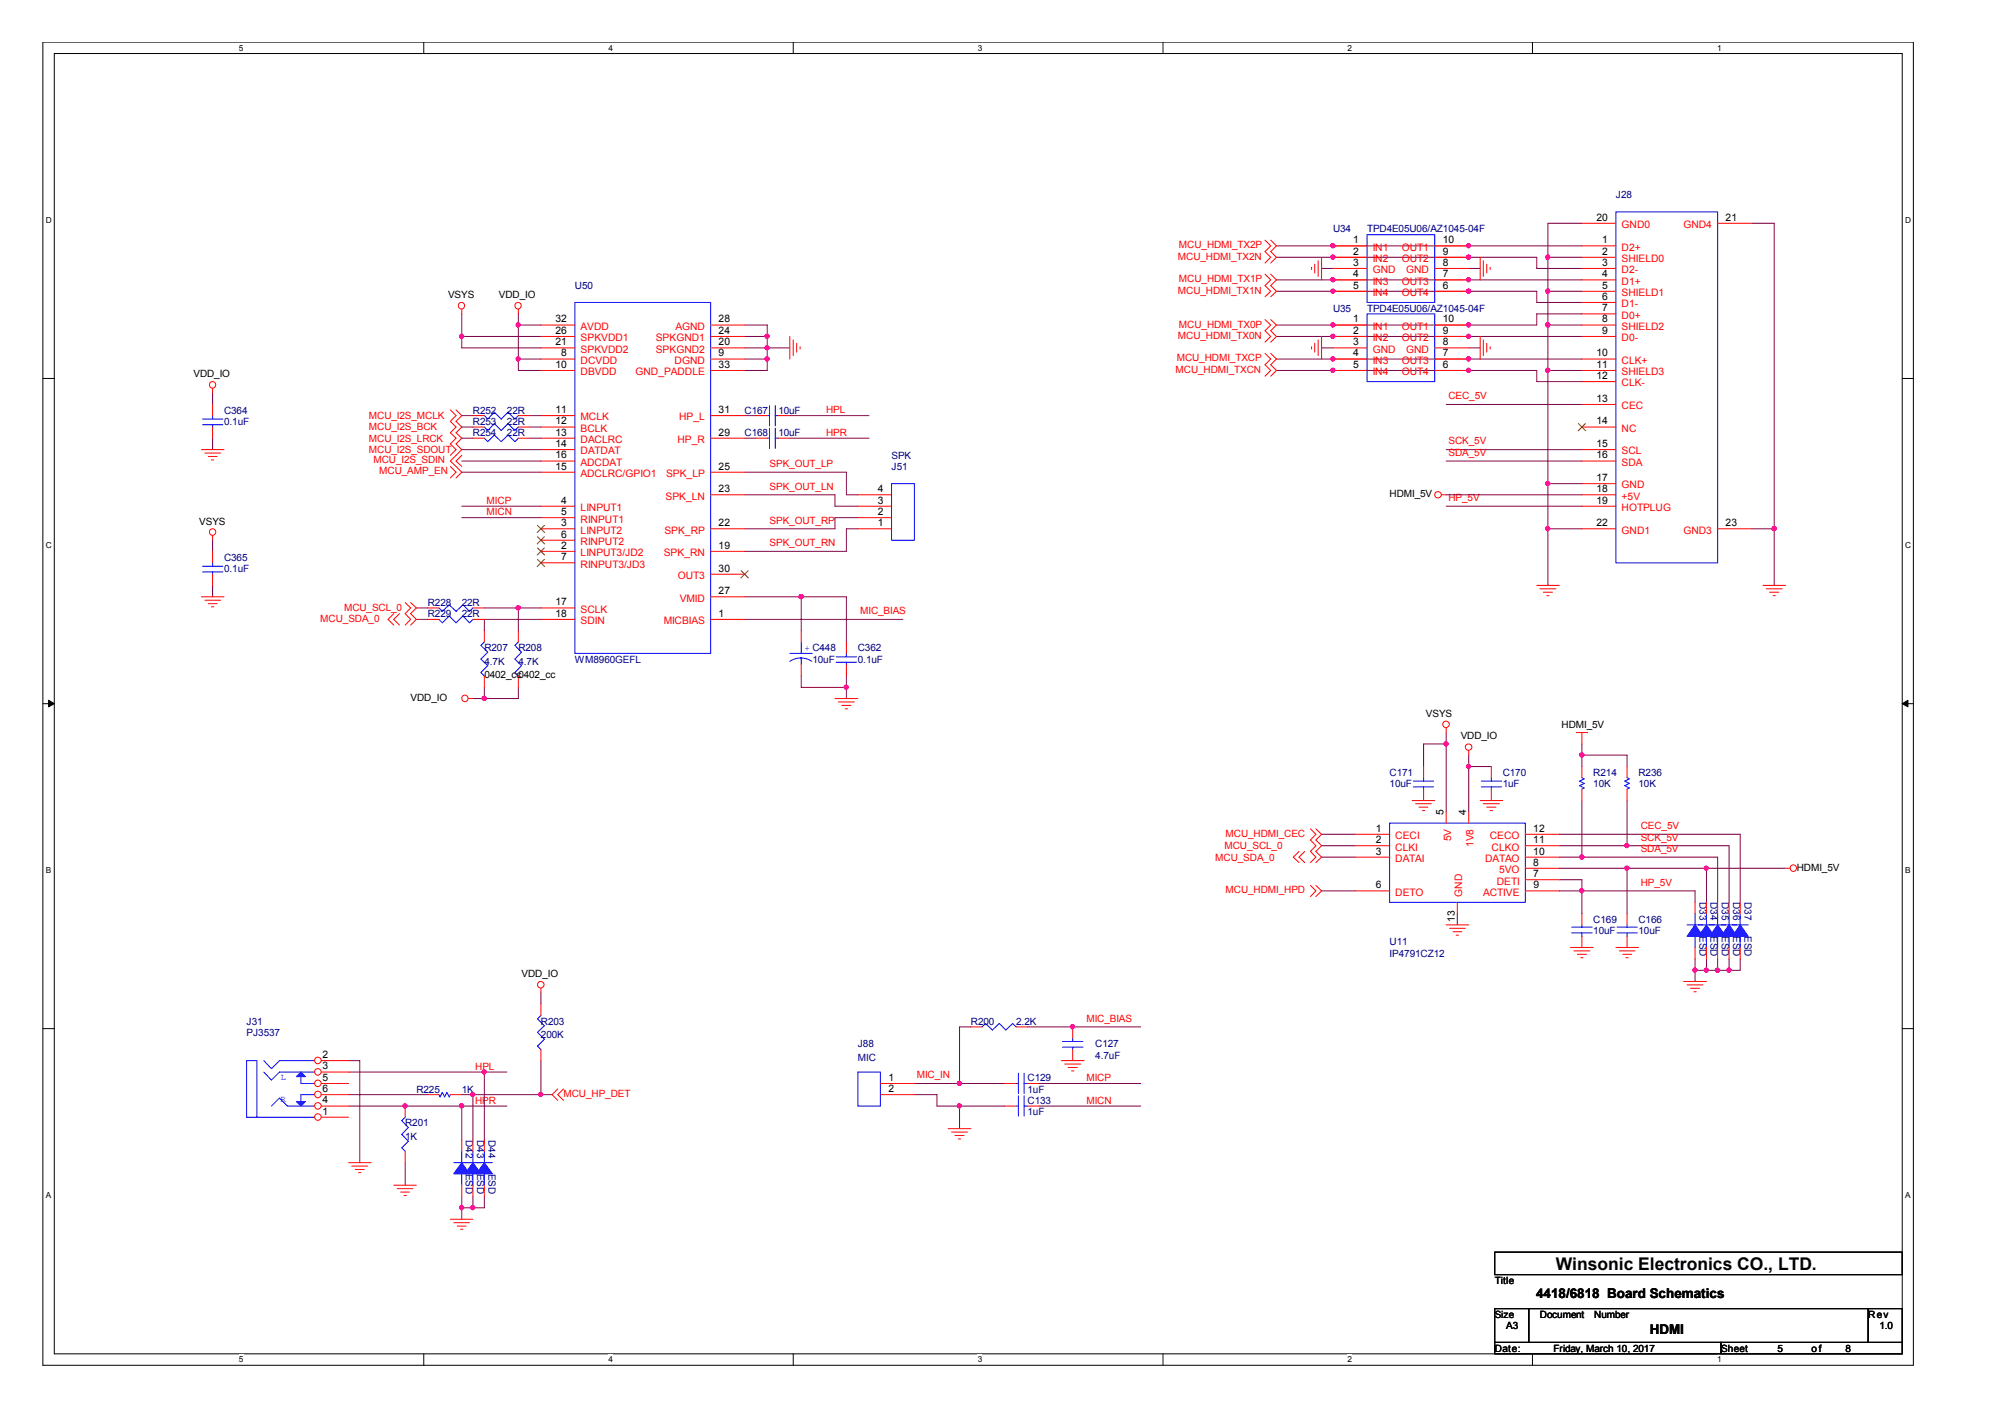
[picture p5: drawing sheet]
<svg xmlns="http://www.w3.org/2000/svg" width="297mm" height="210mm" viewBox="0 0 297 210" stroke-linecap="round" stroke-linejoin="round" font-family="sans-serif">
<defs><g id="words">
<text font-size="2.6" x="230.5" y="188.1">Winsonic Electronics CO., LTD.</text>
<g font-size="2">
<text x="227.6" y="192.3">4418/6818 Board Schematics</text>
<text x="244.4" y="197.5">HDMI</text>
</g>
<g font-size="1.5" fill="#000080">
<text x="239.4" y="29.4">J28</text>
<text x="197.5" y="34.4">U34</text>
<text x="202.5" y="34.4">TPD4E05U06/AZ1045-04F</text>
<text x="85.2" y="42.8">U50</text>
<text x="197.5" y="46.2">U35</text>
<text x="202.5" y="46.2">TPD4E05U06/AZ1045-04F</text>
<text x="33.2" y="61.3">C364</text>
<text x="33.2" y="62.9">0.1uF</text>
<text x="70.1" y="64.6">R254</text>
<text x="70.1" y="61.3">R252</text>
<text x="70.1" y="62.9">R253</text>
<text x="75.1" y="64.6">22R</text>
<text x="75.1" y="61.3">22R</text>
<text x="75.1" y="62.9">22R</text>
<text x="110.3" y="61.3">C167</text>
<text x="110.3" y="64.6">C168</text>
<text x="115.3" y="61.3">10uF</text>
<text x="115.3" y="64.6">10uF</text>
<text x="132.1" y="69.7">J51</text>
<text x="132.1" y="68">SPK</text>
<text x="33.2" y="83">C365</text>
<text x="33.2" y="84.7">0.1uF</text>
<text x="63.4" y="89.8">R228</text>
<text x="68.4" y="89.8">22R</text>
<text x="63.4" y="91.4">R229</text>
<text x="68.4" y="91.4">22R</text>
<text x="71.8" y="96.4">R207</text>
<text x="71.8" y="98.5">4.7K</text>
<text x="76.8" y="96.4">R208</text>
<text x="76.8" y="98.5">4.7K</text>
<text x="85.2" y="98.1">WM8960GEFL</text>
<text x="120.4" y="98.1">10uF</text>
<text x="127.1" y="96.4">C362</text>
<text x="127.1" y="98.1">0.1uF</text>
<text x="205.9" y="114.9">C171</text>
<text x="205.9" y="116.6">10uF</text>
<text x="222.6" y="114.9">C170</text>
<text x="222.6" y="116.6">1uF</text>
<text x="236.1" y="114.9">R214</text>
<text x="236.1" y="116.6">10K</text>
<text x="242.7" y="114.9">R236</text>
<text x="242.7" y="116.6">10K</text>
<text x="236.1" y="136.7">C169</text>
<text x="242.7" y="136.7">C166</text>
<text x="251.8" y="133.7" transform="rotate(90 251.8 133.7)">D33</text>
<text x="253.4" y="133.7" transform="rotate(90 253.4 133.7)">D34</text>
<text x="255.1" y="133.7" transform="rotate(90 255.1 133.7)">D35</text>
<text x="256.8" y="133.7" transform="rotate(90 256.8 133.7)">D36</text>
<text x="258.4" y="133.7" transform="rotate(90 258.4 133.7)">D37</text>
<text x="205.9" y="140.1">U11</text>
<text x="205.9" y="141.7">IP4791CZ12</text>
<text x="236.1" y="138.4">10uF</text>
<text x="242.7" y="138.4">10uF</text>
<text x="251.8" y="138.7" transform="rotate(90 251.8 138.7)">ESD</text>
<text x="253.4" y="138.7" transform="rotate(90 253.4 138.7)">ESD</text>
<text x="255.1" y="138.7" transform="rotate(90 255.1 138.7)">ESD</text>
<text x="256.8" y="138.7" transform="rotate(90 256.8 138.7)">ESD</text>
<text x="258.4" y="138.7" transform="rotate(90 258.4 138.7)">ESD</text>
<text x="36.5" y="151.8">J31</text>
<text x="36.5" y="153.5">PJ3537</text>
<text x="80.1" y="151.8">R203</text>
<text x="80.1" y="153.8">200K</text>
<text x="127.1" y="155.1">J88</text>
<text x="143.8" y="151.8">R200</text>
<text x="150.5" y="151.8">2.2K</text>
<text x="162.3" y="155.1">C127</text>
<text x="61.7" y="161.9">R225</text>
<text x="68.4" y="161.9">1K</text>
<text x="127.1" y="157.2">MIC</text>
<text x="152.2" y="160.2">C129</text>
<text x="152.2" y="161.9">1uF</text>
<text x="162.3" y="156.8">4.7uF</text>
<text x="60" y="166.8">R201</text>
<text x="152.2" y="163.5">C133</text>
<text x="152.2" y="165.2">1uF</text>
<text x="60" y="168.9">1K</text>
<text x="69" y="168.9" transform="rotate(90 69 168.9)">D42</text>
<text x="69" y="173.9" transform="rotate(90 69 173.9)">ESD</text>
<text x="70.7" y="168.9" transform="rotate(90 70.7 168.9)">D43</text>
<text x="70.7" y="173.9" transform="rotate(90 70.7 173.9)">ESD</text>
<text x="72.3" y="168.9" transform="rotate(90 72.3 168.9)">D44</text>
<text x="72.3" y="173.9" transform="rotate(90 72.3 173.9)">ESD</text>
</g>
<g font-size="1.5">
<text x="236.5" y="32.7">20</text>
<text x="255.7" y="32.7">21</text>
<text x="200.5" y="36">1</text>
<text x="200.5" y="37.7">2</text>
<text x="200.5" y="41.1">4</text>
<text x="200.5" y="39.4">3</text>
<text x="213.7" y="41.1">7</text>
<text x="213.7" y="37.7">9</text>
<text x="213.7" y="36">10</text>
<text x="213.7" y="39.4">8</text>
<text x="237.4" y="36">1</text>
<text x="237.4" y="37.7">2</text>
<text x="237.4" y="39.4">3</text>
<text x="237.4" y="41.1">4</text>
<text x="66.4" y="44.2">VSYS</text>
<text x="73.9" y="44.2">VDD_IO</text>
<text x="82.3" y="47.8">32</text>
<text x="106.5" y="47.8">28</text>
<text x="200.5" y="42.8">5</text>
<text x="200.5" y="47.8">1</text>
<text x="213.7" y="42.8">6</text>
<text x="213.7" y="47.8">10</text>
<text x="237.4" y="42.8">5</text>
<text x="237.4" y="44.4">6</text>
<text x="237.4" y="46.1">7</text>
<text x="237.4" y="47.8">8</text>
<text x="82.3" y="49.5">26</text>
<text x="82.3" y="51.2">21</text>
<text x="83.1" y="52.8">8</text>
<text x="106.5" y="51.2">20</text>
<text x="106.5" y="49.5">24</text>
<text x="106.5" y="52.8">9</text>
<text x="200.5" y="49.5">2</text>
<text x="200.5" y="52.8">4</text>
<text x="200.5" y="51.2">3</text>
<text x="213.7" y="52.8">7</text>
<text x="213.7" y="49.5">9</text>
<text x="213.7" y="51.2">8</text>
<text x="236.5" y="52.8">10</text>
<text x="237.4" y="49.5">9</text>
<text x="28.7" y="55.9">VDD_IO</text>
<text x="82.3" y="54.5">10</text>
<text x="106.5" y="54.5">33</text>
<text x="200.5" y="54.5">5</text>
<text x="213.7" y="54.5">6</text>
<text x="236.5" y="54.5">11</text>
<text x="236.5" y="56.1">12</text>
<text x="236.5" y="59.5">13</text>
<text x="82.3" y="61.2">11</text>
<text x="82.3" y="62.9">12</text>
<text x="82.3" y="64.5">13</text>
<text x="106.5" y="61.2">31</text>
<text x="106.5" y="64.5">29</text>
<text x="236.5" y="62.9">14</text>
<text x="82.3" y="66.2">14</text>
<text x="82.3" y="69.6">15</text>
<text x="82.3" y="67.9">16</text>
<text x="106.5" y="69.6">25</text>
<text x="236.5" y="66.2">15</text>
<text x="236.5" y="67.9">16</text>
<text x="236.5" y="71.3">17</text>
<text x="29.5" y="77.7">VSYS</text>
<text x="83.1" y="74.6">4</text>
<text x="83.1" y="76.3">5</text>
<text x="83.1" y="78">3</text>
<text x="106.5" y="78">22</text>
<text x="106.5" y="72.9">23</text>
<text x="130" y="77.9">1</text>
<text x="130" y="76.3">2</text>
<text x="130" y="74.6">3</text>
<text x="130" y="72.9">4</text>
<text x="205.9" y="73.7">HDMI_5V</text>
<text x="236.5" y="74.6">19</text>
<text x="236.5" y="72.9">18</text>
<text x="236.5" y="78">22</text>
<text x="255.7" y="78">23</text>
<text x="83.1" y="79.6">6</text>
<text x="83.1" y="83">7</text>
<text x="83.1" y="81.3">2</text>
<text x="106.5" y="81.3">19</text>
<text x="82.3" y="89.7">17</text>
<text x="106.5" y="84.7">30</text>
<text x="106.5" y="88">27</text>
<text x="82.3" y="91.4">18</text>
<text x="106.5" y="91.4">1</text>
<text x="71.8" y="100.5">0402_cc0402_cc</text>
<text x="60.8" y="103.8">VDD_IO</text>
<text x="211.2" y="106.2">VSYS</text>
<text x="231.4" y="107.8">HDMI_5V</text>
<text x="216.4" y="109.5">VDD_IO</text>
<text x="203.8" y="123.2">1</text>
<text x="203.8" y="124.9">2</text>
<text x="213.9" y="120.7" transform="rotate(-90 213.9 120.7)">5</text>
<text x="217.2" y="120.7" transform="rotate(-90 217.2 120.7)">4</text>
<text x="227.2" y="124.9">11</text>
<text x="227.2" y="123.2">12</text>
<text x="203.8" y="126.6">3</text>
<text x="203.8" y="131.6">6</text>
<text x="227.2" y="128.2">8</text>
<text x="227.2" y="129.9">7</text>
<text x="227.2" y="126.6">10</text>
<text x="227.2" y="131.6">9</text>
<text x="266.2" y="129">HDMI_5V</text>
<text x="215.5" y="136.5" transform="rotate(-90 215.5 136.5)">13</text>
<text x="77.3" y="144.8">VDD_IO</text>
<text x="47.8" y="158.4">3</text>
<text x="47.8" y="160.1">5</text>
<text x="47.8" y="161.8">6</text>
<text x="47.8" y="156.7">2</text>
<text x="131.6" y="160.1">1</text>
<text x="131.6" y="161.8">2</text>
<text x="47.8" y="163.5">4</text>
<text x="47.8" y="165.1">1</text>
<text x="221.4" y="190.2">Title</text>
<text x="221.4" y="195.2">Size</text>
<text x="223.1" y="196.9">A3</text>
<text x="228.1" y="195.2">Document</text>
<text x="236.2" y="195.2">Number</text>
<text x="276.8" y="195.2">Rev</text>
<text x="278.4" y="196.9">1.0</text>
<text x="221.4" y="200.2">Date:</text>
<text x="230.2" y="200.2">Friday, March 10, 2017</text>
<text x="255" y="200.2">Sheet</text>
<text x="263.4" y="200.2">5</text>
<text x="268.4" y="200.2">of</text>
<text x="273.4" y="200.2">8</text>
</g>
<g font-size="1.5" fill="#f00">
<text x="240.2" y="33.8">GND0</text>
<text x="249.4" y="33.8">GND4</text>
<text x="174.5" y="38.5">MCU_HDMI_TX2N</text>
<text x="174.7" y="36.8">MCU_HDMI_TX2P</text>
<text x="174.7" y="41.8">MCU_HDMI_TX1P</text>
<text x="203.4" y="37.1">IN1</text>
<text x="203.4" y="38.8">IN2</text>
<text x="203.4" y="40.5">GND</text>
<text x="207.7" y="38.8">OUT2</text>
<text x="207.7" y="37.1">OUT1</text>
<text x="208.3" y="40.5">GND</text>
<text x="240.2" y="37.1">D2+</text>
<text x="240.2" y="38.8">SHIELD0</text>
<text x="240.2" y="40.5">D2-</text>
<text x="174.5" y="43.5">MCU_HDMI_TX1N</text>
<text x="203.4" y="42.2">IN3</text>
<text x="203.4" y="43.9">IN4</text>
<text x="207.7" y="43.9">OUT4</text>
<text x="207.7" y="42.2">OUT3</text>
<text x="240.2" y="42.2">D1+</text>
<text x="240.2" y="43.9">SHIELD1</text>
<text x="240.2" y="45.5">D1-</text>
<text x="240.2" y="47.2">D0+</text>
<text x="86" y="53.9">DCVDD</text>
<text x="86" y="48.9">AVDD</text>
<text x="86" y="50.6">SPKVDD1</text>
<text x="86" y="52.3">SPKVDD2</text>
<text x="97.2" y="52.3">SPKGND2</text>
<text x="97.2" y="50.6">SPKGND1</text>
<text x="99.9" y="53.9">DGND</text>
<text x="100.1" y="48.9">AGND</text>
<text x="174.3" y="53.5">MCU_HDMI_TXCP</text>
<text x="174.5" y="50.2">MCU_HDMI_TX0N</text>
<text x="174.7" y="48.5">MCU_HDMI_TX0P</text>
<text x="203.4" y="48.9">IN1</text>
<text x="203.4" y="50.6">IN2</text>
<text x="203.4" y="53.9">IN3</text>
<text x="203.4" y="52.3">GND</text>
<text x="207.7" y="53.9">OUT3</text>
<text x="207.7" y="50.6">OUT2</text>
<text x="207.7" y="48.9">OUT1</text>
<text x="208.3" y="52.3">GND</text>
<text x="240.2" y="48.9">SHIELD2</text>
<text x="240.2" y="50.6">D0-</text>
<text x="240.2" y="53.9">CLK+</text>
<text x="86" y="55.6">DBVDD</text>
<text x="94.1" y="55.6">GND_PADDLE</text>
<text x="174.2" y="55.2">MCU_HDMI_TXCN</text>
<text x="203.4" y="55.6">IN4</text>
<text x="207.7" y="55.6">OUT4</text>
<text x="214.6" y="59.2">CEC_5V</text>
<text x="240.2" y="55.6">SHIELD3</text>
<text x="240.2" y="57.2">CLK-</text>
<text x="54.7" y="65.5">MCU_I2S_LRCK</text>
<text x="54.7" y="63.8">MCU_I2S_BCK</text>
<text x="54.7" y="62.1">MCU_I2S_MCLK</text>
<text x="86" y="62.3">MCLK</text>
<text x="86" y="64">BCLK</text>
<text x="86" y="65.6">DACLRC</text>
<text x="100.4" y="65.6">HP_R</text>
<text x="100.6" y="62.3">HP_L</text>
<text x="122.4" y="61.2">HPL</text>
<text x="122.4" y="64.6">HPR</text>
<text x="214.6" y="65.8">SCK_5V</text>
<text x="240.2" y="60.6">CEC</text>
<text x="240.2" y="64">NC</text>
<text x="54.7" y="67.1">MCU_I2S_SDOUT</text>
<text x="55.3" y="68.6">MCU_I2S_SDIN</text>
<text x="56.2" y="70.3">MCU_AMP_EN</text>
<text x="86" y="67.3">DATDAT</text>
<text x="86" y="70.7">ADCLRC/GPIO1</text>
<text x="86" y="69">ADCDAT</text>
<text x="98.7" y="70.7">SPK_LP</text>
<text x="114" y="69.2">SPK_OUT_LP</text>
<text x="214.6" y="67.5">SDA_5V</text>
<text x="240.2" y="67.3">SCL</text>
<text x="240.2" y="69">SDA</text>
<text x="72.1" y="74.6">MICP</text>
<text x="72.1" y="76.3">MICN</text>
<text x="86" y="75.7">LINPUT1</text>
<text x="86" y="77.4">RINPUT1</text>
<text x="98.6" y="74">SPK_LN</text>
<text x="114" y="72.5">SPK_OUT_LN</text>
<text x="114" y="77.6">SPK_OUT_RP</text>
<text x="214.6" y="74.2">HP_5V</text>
<text x="240.2" y="72.4">GND</text>
<text x="240.2" y="74">+5V</text>
<text x="240.2" y="75.7">HOTPLUG</text>
<text x="86" y="79.1">LINPUT2</text>
<text x="86" y="80.7">RINPUT2</text>
<text x="86" y="82.4">LINPUT3/JD2</text>
<text x="98.3" y="82.4">SPK_RN</text>
<text x="98.4" y="79.1">SPK_RP</text>
<text x="114" y="80.9">SPK_OUT_RN</text>
<text x="240.2" y="79.1">GND1</text>
<text x="249.4" y="79.1">GND3</text>
<text x="86" y="84.1">RINPUT3/JD3</text>
<text x="100.4" y="85.8">OUT3</text>
<text x="100.7" y="89.1">VMID</text>
<text x="47.5" y="92.1">MCU_SDA_0</text>
<text x="51" y="90.4">MCU_SCL_0</text>
<text x="86" y="92.5">SDIN</text>
<text x="86" y="90.8">SCLK</text>
<text x="98.3" y="92.5">MICBIAS</text>
<text x="127.4" y="91">MIC_BIAS</text>
<text x="181.4" y="125.8">MCU_SCL_0</text>
<text x="181.6" y="124">MCU_HDMI_CEC</text>
<text x="206.7" y="124.3">CECI</text>
<text x="206.7" y="126">CLKI</text>
<text x="215" y="124.6" transform="rotate(-90 215 124.6)">5V</text>
<text x="218.3" y="125.5" transform="rotate(-90 218.3 125.5)">1V8</text>
<text x="220.7" y="124.3">CECO</text>
<text x="221" y="126">CLKO</text>
<text x="243.1" y="122.8">CEC_5V</text>
<text x="243.1" y="124.5">SCK_5V</text>
<text x="180" y="127.5">MCU_SDA_0</text>
<text x="206.7" y="127.7">DATAI</text>
<text x="220" y="127.7">DATAO</text>
<text x="221.7" y="131">DETI</text>
<text x="222.1" y="129.3">5VO</text>
<text x="243.1" y="131.2">HP_5V</text>
<text x="243.1" y="126.2">SDA_5V</text>
<text x="181.6" y="132.3">MCU_HDMI_HPD</text>
<text x="206.7" y="132.7">DETO</text>
<text x="216.6" y="132.8" transform="rotate(-90 216.6 132.8)">GND</text>
<text x="219.8" y="132.7">ACTIVE</text>
<text x="161" y="151.4">MIC_BIAS</text>
<text x="70.4" y="158.5">HPL</text>
<text x="135.8" y="159.7">MIC_IN</text>
<text x="161" y="160.2">MICP</text>
<text x="70.4" y="163.5">HPR</text>
<text x="83.5" y="162.5">MCU_HP_DET</text>
<text x="161" y="163.5">MICN</text>
</g>
<g font-size="1.4" fill="#00f">
<text x="119.2" y="96.4">+ C448</text>
<text x="41.6" y="159.9">L</text>
<text x="41.6" y="163.3">R</text>
</g>
<g font-size="1.2">
<text x="35.4" y="7.5">5</text>
<text x="90.1" y="7.5">4</text>
<text x="144.9" y="7.5">3</text>
<text x="199.6" y="7.5">2</text>
<text x="254.4" y="7.5">1</text>
<text x="6.8" y="33.1">D</text>
<text x="282.2" y="33.1">D</text>
<text x="6.8" y="81.2">C</text>
<text x="282.2" y="81.2">C</text>
<text x="6.8" y="129.4">B</text>
<text x="282.2" y="129.4">B</text>
<text x="6.8" y="177.5">A</text>
<text x="282.2" y="177.5">A</text>
<text x="35.4" y="201.8">5</text>
<text x="90.1" y="201.8">4</text>
<text x="144.9" y="201.8">3</text>
<text x="199.6" y="201.8">2</text>
<text x="254.4" y="201.8">1</text>
</g>
</g></defs>
<path d="M6.3 6.2h277.2v196h-277.2zM8 7.9h273.8v192.6h-273.8z" fill="none" stroke="#000" stroke-width=".15"/>
<g fill="#fff">
<path d="M35.4 6.4h.6v1.4h-.6z"/>
<path d="M35.4 200.7h.6v1.4h-.6z"/>
</g>
<path d="M62.8 6.2v1.7M62.8 200.5v1.7" fill="none" stroke="#000" stroke-width=".15"/>
<g fill="#fff">
<path d="M90.1 6.4h.7v1.4h-.7z"/>
<path d="M90.1 200.7h.7v1.4h-.7z"/>
</g>
<path d="M117.5 6.2v1.7M117.5 200.5v1.7" fill="none" stroke="#000" stroke-width=".15"/>
<g fill="#fff">
<path d="M144.9 6.4h.6v1.4h-.6z"/>
<path d="M144.9 200.7h.6v1.4h-.6z"/>
</g>
<path d="M172.3 6.2v1.7M172.3 200.5v1.7" fill="none" stroke="#000" stroke-width=".15"/>
<g fill="#fff">
<path d="M199.6 6.4h.7v1.4h-.7z"/>
<path d="M199.6 200.7h.7v1.4h-.7z"/>
</g>
<path d="M227 6.2v1.7M227 200.5v1.7" fill="none" stroke="#000" stroke-width=".15"/>
<g fill="#fff">
<path d="M254.4 6.4h.6v1.4h-.6z"/>
<path d="M254.4 200.7h.6v1.4h-.6z"/>
<path d="M6.8 31.9h.8v1.4h-.8z"/>
<path d="M282.2 31.9h.9v1.4h-.9z"/>
<path d="M6.8 80.1h.8v1.4h-.8z"/>
<path d="M282.2 80.1h.9v1.4h-.9z"/>
</g>
<path d="M6.3 56.1h1.7M281.8 56.1h1.7" fill="none" stroke="#000" stroke-width=".15"/>
<g fill="#fff">
<path d="M6.8 128.2h.7v1.4h-.7z"/>
<path d="M282.2 128.2h.8v1.4h-.8z"/>
</g>
<path d="M6.3 104.2h1.7M7.2 103.7l.8 .5-.8 .5zM281.8 104.2h1.7M281.8 104.2l.9-.5v1z" fill="none" stroke="#000" stroke-width=".15"/>
<path d="M7.2 103.7l.8 .5-.8 .5zM281.8 104.2l.9-.5v1z" fill="#000"/>
<g fill="#fff">
<path d="M6.8 176.4h.7v1.4h-.7z"/>
<path d="M282.2 176.4h.8v1.4h-.8z"/>
</g>
<path d="M6.3 152.4h1.7M281.8 152.4h1.7" fill="none" stroke="#000" stroke-width=".15"/>
<path d="M217.6 36.4h16.8M217.6 38.1h10.1M234.4 33.1h-5.1v5h5.1M227.7 44.8h6.7M227.7 46.5h6.7" fill="none" stroke="#800040" stroke-width=".15"/>
<circle cx="229.3" cy="38.1" r=".32" fill="#f0f"/>
<circle cx="229.3" cy="38.1" r=".32" fill="none" stroke="#f0f" stroke-width=".15"/>
<path d="M229.3 38.1v10M229.3 43.2h5.1" fill="none" stroke="#800040" stroke-width=".15"/>
<circle cx="229.3" cy="43.1" r=".32" fill="#f0f"/>
<circle cx="229.3" cy="43.1" r=".32" fill="none" stroke="#f0f" stroke-width=".15"/>
<path d="M234.4 48.1h-5.1v6.8" fill="none" stroke="#800040" stroke-width=".15"/>
<circle cx="229.3" cy="48.1" r=".32" fill="#f0f"/>
<circle cx="229.3" cy="48.1" r=".32" fill="none" stroke="#f0f" stroke-width=".15"/>
<path d="M229.3 54.9h5.1M214.2 66.6h20.2M234.4 71.6h-5.1v15.1" fill="none" stroke="#800040" stroke-width=".15"/>
<circle cx="229.3" cy="78.3" r=".32" fill="#f0f"/>
<circle cx="229.3" cy="78.3" r=".32" fill="none" stroke="#f0f" stroke-width=".15"/>
<path d="M259.5 33.1h3.3v53.6M227.7 56.5h6.7M214.2 68.3h20.2M229.3 78.3h5.1M259.5 78.3h3.3" fill="none" stroke="#800040" stroke-width=".15"/>
<circle cx="262.8" cy="78.3" r=".32" fill="#f0f"/>
<circle cx="262.8" cy="78.3" r=".32" fill="none" stroke="#f0f" stroke-width=".15"/>
<path d="M229.3 54.9v16.7" fill="none" stroke="#800040" stroke-width=".15"/>
<circle cx="229.3" cy="71.6" r=".32" fill="#f0f"/>
<circle cx="229.3" cy="71.6" r=".32" fill="none" stroke="#f0f" stroke-width=".15"/>
<circle cx="229.3" cy="54.9" r=".32" fill="#f0f"/>
<circle cx="229.3" cy="54.9" r=".32" fill="none" stroke="#f0f" stroke-width=".15"/>
<path d="M76.8 53.2h3.3M214.2 59.9h20.2M68.4 75h11.7M68.4 76.7h11.7M110.3 69.9h15.1M110.3 73.3h13.4M214.2 75h20.2M110.3 91.8h23.5M71.8 158.8h3.3M80.1 147.1v1.6M80.1 157.1v5.1M60 172.2v3.4" fill="none" stroke="#800040" stroke-width=".15"/>
<circle cx="76.8" cy="53.2" r=".32" fill="#f0f"/>
<circle cx="76.8" cy="53.2" r=".32" fill="none" stroke="#f0f" stroke-width=".15"/>
<path d="M110.3 51.5h3.4M118.7 88.4h6.7" fill="none" stroke="#800040" stroke-width=".15"/>
<circle cx="113.6" cy="51.5" r=".32" fill="#f0f"/>
<circle cx="113.6" cy="51.5" r=".32" fill="none" stroke="#f0f" stroke-width=".15"/>
<path d="M76.8 54.9h3.3M110.3 53.2h3.4M113.7 49.8v1.7" fill="none" stroke="#800040" stroke-width=".15"/>
<circle cx="113.6" cy="53.2" r=".32" fill="#f0f"/>
<circle cx="113.6" cy="53.2" r=".32" fill="none" stroke="#f0f" stroke-width=".15"/>
<path d="M113.7 53.2v1.7M110.3 88.4h8.4v5" fill="none" stroke="#800040" stroke-width=".15"/>
<circle cx="118.7" cy="88.4" r=".32" fill="#f0f"/>
<circle cx="118.7" cy="88.4" r=".32" fill="none" stroke="#f0f" stroke-width=".15"/>
<path d="M68.4 49.8h11.7M76.8 46.5v1.6M68.4 66.6h11.7M78.4 61.6h1.7M78.4 64.9h1.7M110.3 61.6h1.7M110.3 64.9h1.7M110.3 78.3h13.4M117 61.6h11.7M117 64.9h11.7M110.3 81.7h15.1" fill="none" stroke="#800040" stroke-width=".15"/>
<circle cx="68.4" cy="49.8" r=".32" fill="#f0f"/>
<circle cx="68.4" cy="49.8" r=".32" fill="none" stroke="#f0f" stroke-width=".15"/>
<path d="M68.4 49.8v1.7h11.7M110.3 54.9h3.4M110.3 49.8h3.4M78.4 63.3h1.7M125.4 88.4v6.7M118.7 100.1v1.7M125.4 101.8v1.7" fill="none" stroke="#800040" stroke-width=".15"/>
<circle cx="113.6" cy="49.8" r=".32" fill="#f0f"/>
<circle cx="113.6" cy="49.8" r=".32" fill="none" stroke="#f0f" stroke-width=".15"/>
<path d="M76.8 48.1h3.3M110.3 48.1h3.4v1.7M117 51.5h-3.3v1.7" fill="none" stroke="#800040" stroke-width=".15"/>
<circle cx="76.8" cy="48.1" r=".32" fill="#f0f"/>
<circle cx="76.8" cy="48.1" r=".32" fill="none" stroke="#f0f" stroke-width=".15"/>
<path d="M118.7 101.8h6.7" fill="none" stroke="#800040" stroke-width=".15"/>
<circle cx="125.4" cy="101.8" r=".32" fill="#f0f"/>
<circle cx="125.4" cy="101.8" r=".32" fill="none" stroke="#f0f" stroke-width=".15"/>
<g fill="none" stroke="#800040" stroke-width=".15">
<path d="M31.5 58.2v1.7M68.4 46.5v3.3M76.8 48.1v6.8M31.5 64.9v1.7M68.4 61.6h1.7M68.4 63.3h1.7M68.4 64.9h1.7M68.4 68.3h11.7M68.4 69.9h11.7M123.7 73.3v1.7h3.4M125.4 69.9v3.4h1.7M127.1 78.3h-1.7v3.4"/>
<path d="M127.1 76.7h-3.4v1.6M31.5 80v1.7M31.5 86.7v1.7M71.8 101.8v1.7M125.4 100.1v1.7"/>
</g>
<circle cx="71.7" cy="103.5" r=".32" fill="#f0f"/>
<circle cx="71.7" cy="103.5" r=".32" fill="none" stroke="#f0f" stroke-width=".15"/>
<path d="M71.8 90.1h8.3M76.8 90.1v3.3M80.1 91.8h-8.3v1.6M76.8 101.8v1.7h-6.7" fill="none" stroke="#800040" stroke-width=".15"/>
<circle cx="76.8" cy="90" r=".32" fill="#f0f"/>
<circle cx="76.8" cy="90" r=".32" fill="none" stroke="#f0f" stroke-width=".15"/>
<path d="M61.7 90.1h1.7M61.7 91.8h1.7M51.6 162.2h11.8M51.6 163.8h8.4M68.4 163.8h6.7M80.1 162.2h1.7" fill="none" stroke="#800040" stroke-width=".15"/>
<circle cx="60" cy="163.8" r=".32" fill="#f0f"/>
<circle cx="60" cy="163.8" r=".32" fill="none" stroke="#f0f" stroke-width=".15"/>
<path d="M70.1 162.2h10" fill="none" stroke="#800040" stroke-width=".15"/>
<circle cx="80.1" cy="162.1" r=".32" fill="#f0f"/>
<circle cx="80.1" cy="162.1" r=".32" fill="none" stroke="#f0f" stroke-width=".15"/>
<circle cx="70" cy="162.1" r=".32" fill="#f0f"/>
<circle cx="70" cy="162.1" r=".32" fill="none" stroke="#f0f" stroke-width=".15"/>
<path d="M142.2 163.8h6.6M153.9 163.8h15.1" fill="none" stroke="#800040" stroke-width=".15"/>
<circle cx="142.1" cy="163.8" r=".32" fill="#f0f"/>
<circle cx="142.1" cy="163.8" r=".32" fill="none" stroke="#f0f" stroke-width=".15"/>
<path d="M142.2 152.1h1.6M158.9 152.1h10.1M135.5 160.5h6.7M142.2 163.8v3.4" fill="none" stroke="#800040" stroke-width=".15"/>
<circle cx="158.9" cy="152.1" r=".32" fill="#f0f"/>
<circle cx="158.9" cy="152.1" r=".32" fill="none" stroke="#f0f" stroke-width=".15"/>
<path d="M142.2 160.5h6.6M153.9 160.5h15.1" fill="none" stroke="#800040" stroke-width=".15"/>
<circle cx="142.1" cy="160.5" r=".32" fill="#f0f"/>
<circle cx="142.1" cy="160.5" r=".32" fill="none" stroke="#f0f" stroke-width=".15"/>
<path d="M234.4 132h16.7M51.6 157.1h1.7v15.1M142.2 152.1v8.4M152.2 152.1h6.7M135.5 162.2h3.3v1.6h3.4" fill="none" stroke="#800040" stroke-width=".15"/>
<circle cx="234.3" cy="131.9" r=".32" fill="#f0f"/>
<circle cx="234.3" cy="131.9" r=".32" fill="none" stroke="#f0f" stroke-width=".15"/>
<path d="M214.2 110.2v10M215.9 135.4v1.6M234.4 132v3.4M241 128.6v6.8M252.8 128.6h11.7" fill="none" stroke="#800040" stroke-width=".15"/>
<circle cx="214.2" cy="110.2" r=".32" fill="#f0f"/>
<circle cx="214.2" cy="110.2" r=".32" fill="none" stroke="#f0f" stroke-width=".15"/>
<path d="M217.6 113.6v6.6M195.8 132h5M231 128.6h10M231 130.3h3.4" fill="none" stroke="#800040" stroke-width=".15"/>
<circle cx="217.6" cy="113.5" r=".32" fill="#f0f"/>
<circle cx="217.6" cy="113.5" r=".32" fill="none" stroke="#f0f" stroke-width=".15"/>
<path d="M214.2 108.5v1.7h-3.3v3.4M217.6 111.9v1.7h3.3M195.8 125.3h5M195.8 127h5M195.8 123.6h5M231 123.6h26.8M241 125.3h15.2" fill="none" stroke="#800040" stroke-width=".15"/>
<circle cx="241" cy="125.3" r=".32" fill="#f0f"/>
<circle cx="241" cy="125.3" r=".32" fill="none" stroke="#f0f" stroke-width=".15"/>
<path d="M234.4 127h20.1" fill="none" stroke="#800040" stroke-width=".15"/>
<circle cx="234.3" cy="126.9" r=".32" fill="#f0f"/>
<circle cx="234.3" cy="126.9" r=".32" fill="none" stroke="#f0f" stroke-width=".15"/>
<path d="M214.2 73.3h20.2M234.4 111.9h6.6v1.7M234.4 110.2v3.4M234.4 118.6v8.4h-3.4M241 118.6v6.7h-10M234.4 130.3v1.7h-3.4" fill="none" stroke="#800040" stroke-width=".15"/>
<circle cx="234.3" cy="111.8" r=".32" fill="#f0f"/>
<circle cx="234.3" cy="111.8" r=".32" fill="none" stroke="#f0f" stroke-width=".15"/>
<path d="M195.8 39.8h1.7M217.6 39.8h1.7M227.7 38.1v1.7h6.7M189.1 43.2h28.5M217.6 41.5h16.8M227.7 43.2v1.6M227.7 46.5v1.6M227.7 54.9v1.6" fill="none" stroke="#800040" stroke-width=".15"/>
<circle cx="197.5" cy="43.1" r=".32" fill="#f0f"/>
<circle cx="197.5" cy="43.1" r=".32" fill="none" stroke="#f0f" stroke-width=".15"/>
<circle cx="217.6" cy="43.1" r=".32" fill="#f0f"/>
<circle cx="217.6" cy="43.1" r=".32" fill="none" stroke="#f0f" stroke-width=".15"/>
<path d="M197.5 36.4h20.1" fill="none" stroke="#800040" stroke-width=".15"/>
<circle cx="217.6" cy="36.4" r=".32" fill="#f0f"/>
<circle cx="217.6" cy="36.4" r=".32" fill="none" stroke="#f0f" stroke-width=".15"/>
<circle cx="197.5" cy="36.4" r=".32" fill="#f0f"/>
<circle cx="197.5" cy="36.4" r=".32" fill="none" stroke="#f0f" stroke-width=".15"/>
<path d="M189.1 36.4h8.4M197.5 38.1h20.1M189.1 41.5h8.4" fill="none" stroke="#800040" stroke-width=".15"/>
<circle cx="217.6" cy="38.1" r=".32" fill="#f0f"/>
<circle cx="217.6" cy="38.1" r=".32" fill="none" stroke="#f0f" stroke-width=".15"/>
<circle cx="197.5" cy="38.1" r=".32" fill="#f0f"/>
<circle cx="197.5" cy="38.1" r=".32" fill="none" stroke="#f0f" stroke-width=".15"/>
<path d="M189.1 38.1h8.4M197.5 41.5h20.1" fill="none" stroke="#800040" stroke-width=".15"/>
<circle cx="217.6" cy="41.4" r=".32" fill="#f0f"/>
<circle cx="217.6" cy="41.4" r=".32" fill="none" stroke="#f0f" stroke-width=".15"/>
<circle cx="197.5" cy="41.4" r=".32" fill="#f0f"/>
<circle cx="197.5" cy="41.4" r=".32" fill="none" stroke="#f0f" stroke-width=".15"/>
<path d="M217.6 43.2h10.1M241 128.6h11.8v5.1M251.1 132v1.7M251.1 143.7v1.7" fill="none" stroke="#800040" stroke-width=".15"/>
<circle cx="252.8" cy="128.6" r=".32" fill="#f0f"/>
<circle cx="252.8" cy="128.6" r=".32" fill="none" stroke="#f0f" stroke-width=".15"/>
<circle cx="241" cy="128.6" r=".32" fill="#f0f"/>
<circle cx="241" cy="128.6" r=".32" fill="none" stroke="#f0f" stroke-width=".15"/>
<path d="M254.5 127v6.7M256.2 125.3v8.4M257.8 123.6v10.1M251.1 142v1.7h1.7M257.8 142v1.7" fill="none" stroke="#800040" stroke-width=".15"/>
<circle cx="251.1" cy="143.7" r=".32" fill="#f0f"/>
<circle cx="251.1" cy="143.7" r=".32" fill="none" stroke="#f0f" stroke-width=".15"/>
<path d="M256.2 142v1.7" fill="none" stroke="#800040" stroke-width=".15"/>
<circle cx="256.1" cy="143.7" r=".32" fill="#f0f"/>
<circle cx="256.1" cy="143.7" r=".32" fill="none" stroke="#f0f" stroke-width=".15"/>
<path d="M254.5 142v1.7M256.2 143.7h1.6" fill="none" stroke="#800040" stroke-width=".15"/>
<circle cx="254.4" cy="143.7" r=".32" fill="#f0f"/>
<circle cx="254.4" cy="143.7" r=".32" fill="none" stroke="#f0f" stroke-width=".15"/>
<path d="M252.8 142v1.7M254.5 143.7h1.7" fill="none" stroke="#800040" stroke-width=".15"/>
<circle cx="252.8" cy="143.7" r=".32" fill="#f0f"/>
<circle cx="252.8" cy="143.7" r=".32" fill="none" stroke="#f0f" stroke-width=".15"/>
<path d="M252.8 143.7h1.7M68.4 163.8v5.1" fill="none" stroke="#800040" stroke-width=".15"/>
<circle cx="68.4" cy="163.8" r=".32" fill="#f0f"/>
<circle cx="68.4" cy="163.8" r=".32" fill="none" stroke="#f0f" stroke-width=".15"/>
<path d="M71.8 158.8v10.1M60 163.8h8.4M68.4 162.2h1.7v6.7" fill="none" stroke="#800040" stroke-width=".15"/>
<circle cx="71.7" cy="158.8" r=".32" fill="#f0f"/>
<circle cx="71.7" cy="158.8" r=".32" fill="none" stroke="#f0f" stroke-width=".15"/>
<path d="M51.6 158.8h20.2M68.4 178.9v1.7" fill="none" stroke="#800040" stroke-width=".15"/>
<circle cx="68.4" cy="178.9" r=".32" fill="#f0f"/>
<circle cx="68.4" cy="178.9" r=".32" fill="none" stroke="#f0f" stroke-width=".15"/>
<path d="M68.4 178.9h1.7" fill="none" stroke="#800040" stroke-width=".15"/>
<circle cx="70" cy="178.9" r=".32" fill="#f0f"/>
<circle cx="70" cy="178.9" r=".32" fill="none" stroke="#f0f" stroke-width=".15"/>
<path d="M189.1 48.1h38.6M189.1 49.8h8.4M189.1 53.2h8.4M189.1 54.9h8.4M195.8 51.5h1.7M217.6 49.8h16.8M217.6 51.5h1.7M217.6 53.2h16.8M217.6 54.9h10.1M68.4 177.3v1.6M70.1 177.3v1.6h1.7v-1.6" fill="none" stroke="#800040" stroke-width=".15"/>
<circle cx="197.5" cy="48.1" r=".32" fill="#f0f"/>
<circle cx="197.5" cy="48.1" r=".32" fill="none" stroke="#f0f" stroke-width=".15"/>
<circle cx="217.6" cy="48.1" r=".32" fill="#f0f"/>
<circle cx="217.6" cy="48.1" r=".32" fill="none" stroke="#f0f" stroke-width=".15"/>
<path d="M197.5 49.8h20.1" fill="none" stroke="#800040" stroke-width=".15"/>
<circle cx="197.5" cy="49.8" r=".32" fill="#f0f"/>
<circle cx="197.5" cy="49.8" r=".32" fill="none" stroke="#f0f" stroke-width=".15"/>
<circle cx="217.6" cy="49.8" r=".32" fill="#f0f"/>
<circle cx="217.6" cy="49.8" r=".32" fill="none" stroke="#f0f" stroke-width=".15"/>
<path d="M197.5 53.2h20.1" fill="none" stroke="#800040" stroke-width=".15"/>
<circle cx="197.5" cy="53.2" r=".32" fill="#f0f"/>
<circle cx="197.5" cy="53.2" r=".32" fill="none" stroke="#f0f" stroke-width=".15"/>
<circle cx="217.6" cy="53.2" r=".32" fill="#f0f"/>
<circle cx="217.6" cy="53.2" r=".32" fill="none" stroke="#f0f" stroke-width=".15"/>
<path d="M197.5 54.9h20.1" fill="none" stroke="#800040" stroke-width=".15"/>
<circle cx="197.5" cy="54.9" r=".32" fill="#f0f"/>
<circle cx="197.5" cy="54.9" r=".32" fill="none" stroke="#f0f" stroke-width=".15"/>
<circle cx="217.6" cy="54.9" r=".32" fill="#f0f"/>
<circle cx="217.6" cy="54.9" r=".32" fill="none" stroke="#f0f" stroke-width=".15"/>
<g fill="none" stroke="#f00" stroke-width=".15">
<path d="M187.4 35.6l.9 .8-.9 .9 .9 .8-.9 .9M188.3 35.6l.8 .8-.8 .9 .8 .8-.8 .9M194.3 39.6v.3M194.8 39.1v1.3M195.3 38.6v2.4M195.8 38.1v3.4M219.3 38.1v3.4M219.8 38.6v2.4M220.3 39.1v1.3M220.8 39.6v.3M31.5 57.5v.7M68.4 45.8v.7"/>
<path d="M76.8 45.8v.7M117 49.8v3.4M117.5 50.3v2.4M118 50.9v1.3M118.5 51.4v.3M187.4 47.3l.9 .8-.9 .9 .9 .8-.9 .9M187.4 52.3l.9 .9-.9 .8 .9 .9-.9 .8M187.4 40.6l.9 .9-.9 .8 .9 .9-.9 .8M188.3 47.3l.8 .8-.8 .9 .8 .8-.8 .9M188.3 52.3l.8 .9-.8 .8 .8 .9-.8 .8M188.3 40.6l.8 .9-.8 .8 .8 .9-.8 .8M194.3 51.4v.3"/>
<path d="M194.8 50.9v1.3M195.3 50.3v2.4M195.8 49.8v3.4M219.3 49.8v3.4M219.8 50.3v2.4M220.3 50.9v1.3M220.8 51.4v.3M29.8 66.6h3.4M30.4 67.1h2.3M30.9 67.6h1.3M31.3 68.1h.4M31.5 79.3v.7"/>
<path d="M66.7 60.7l.9 .9-.9 .8 .9 .9-.9 .8 .9 .8-.9 .9 .9 .8-.9 .9M66.7 69.1l.9 .8-.9 .9M67.6 60.7l.8 .9-.8 .8 .8 .9-.8 .8 .8 .8-.8 .9 .8 .8-1.7 1.7 1.7 1.6-.8 .9M68.4 67.5l-.8 .8 .8 .8M70.1 64.9h1.7M76.8 64.9h1.6M213.6 73.3h.6M29.8 88.4h3.4M30.4 88.9h2.3M30.9 89.4h1.3M31.3 89.9h.4M58.3 90.9l-.8 .9 .8 .8"/>
<path d="M59.2 90.9l-.9 .9 .9 .8M60 89.3l.8 .8-.8 .8 .8 .9-.8 .8M60.8 89.3l.9 .8-.9 .8 .9 .9-.9 .8M63.4 90.1h1.6M70.1 90.1h1.7M76.8 93.4v1.7M125.4 95.1v1.7M125.4 98.4v1.7M227.7 86.7h3.3M228.1 87.2h2.4M228.6 87.7h1.4M229.2 88.2h.3"/>
<path d="M261.2 86.7h3.3M261.7 87.2h2.3M262.2 87.7h1.3M262.7 88.2h.3M69.4 103.5h.7M76.8 100.1v1.7M123.7 103.5h3.4M124.2 104h2.4M124.7 104.5h1.4M125.2 105h.4M209.2 118.6h3.4M209.7 119.1h2.3"/>
<path d="M210.2 119.6h1.3M214.2 107.8v.7M217.6 111.2v.7M219.3 118.6h3.3M219.8 119.1h2.3M220.3 119.6h1.3M233.5 108.5h1.7M234.4 108.5v1.7M234.4 113.6v1.6M234.4 116.9v1.7M241 113.6v1.6M241 116.9v1.7"/>
<path d="M192.4 126.1l-.8 .9 .8 .8M193.3 126.1l-.9 .9 .9 .8M194.1 122.8l.8 .8-.8 .8 .8 .9-.8 .8 .8 .9-.8 .8M194.1 131.2l.8 .8-.8 .8M194.9 122.8l.9 .8-.9 .8 .9 .9-.9 .8 .9 .9-.9 .8M194.9 131.2l.9 .8-.9 .8M210.7 120.1h.4M214.2 137h3.4M214.8 137.5h2.3M215.3 138h1.3M215.7 138.5h.4M220.8 120.1h.3"/>
<path d="M234.4 135.4v1.6M234.4 138.7v1.6M241 135.4v1.6M241 138.7v1.6M264.5 128.6h.7M80.1 146.4v.7M157.2 157.1h3.4M157.7 157.6h2.4M158.2 158.1h1.4M158.7 158.6h.4M232.7 140.3h3.4M233.2 140.9h2.3"/>
<path d="M233.7 141.4h1.3M234.2 141.9h.3M239.4 140.3h3.3M239.9 140.9h2.3M240.4 141.4h1.3M240.9 141.9h.3M249.4 145.4h3.4M249.9 145.9h2.4M250.4 146.4h1.4M251 146.9h.3M51.6 172.2h3.4M52.1 172.7h2.4"/>
<path d="M52.6 173.2h1.4M53.1 173.7h.4M58.3 175.6h3.4M58.8 176.1h2.4M59.4 176.6h1.3M59.9 177.1h.3M60 163.8v1.7M60 170.5v1.7M63.4 162.2h1.6M66.7 162.2h1.7M82.6 161.3l-.8 .9 .8 .8M83.5 161.3l-.9 .9 .9 .8"/>
<path d="M140.5 167.2h3.3M141 167.7h2.3M141.5 168.2h1.3M142 168.7h.3M148.8 163.8h1.7M152.2 163.8h1.7M66.7 180.6h3.4M67.2 181.1h2.4M67.7 181.6h1.3M68.2 182.1h.4"/>
<circle cx="31.5" cy="57" r=".48"/>
<circle cx="68.4" cy="45.3" r=".48"/>
<circle cx="76.7" cy="45.3" r=".48"/>
<circle cx="31.5" cy="78.8" r=".48"/>
<circle cx="213" cy="73.3" r=".48"/>
<circle cx="68.9" cy="103.5" r=".48"/>
<circle cx="214.2" cy="107.3" r=".49"/>
<circle cx="217.6" cy="110.7" r=".48"/>
<circle cx="265.7" cy="128.6" r=".48"/>
<circle cx="80.1" cy="145.9" r=".49"/>
</g>
<path d="M221.4 185.5h60.4v3.3h-60.4zM221.4 193.9h5.1v5h-5.1zM221.4 198.9h33.6v1.6h-33.6zM226.5 193.9h50.3v5h-50.3zM255 198.9h26.8v1.6h-26.8zM276.8 193.9h5v5h-5z" fill="none" stroke="#000" stroke-width=".15"/>
<g fill="none" stroke="#00f" stroke-width=".15">
<path d="M71.8 64.9l.5 .5 .9-1 1.1 1 1-1 1 1 .5-.5M70.1 90.1l-.5 .5-1-1-1 1-1.1-1-1 1-.5-.5M76.8 95.1l-.5 .5 1 1-1 1 1 1-1 1 .5 .5M123.9 97.3h3M123.9 98.1h3M125.4 96.8v.5M125.4 98.1v.3M234.4 115.2l.3 .2-.7 .3 .7 .3-.7 .4 .7 .3-.3 .2M241 115.2l.4 .2-.7 .3 .7 .3-.7 .4 .7 .3-.4 .2M232.8 138.2h3.1M232.8 137.3h3.1M234.4 137v.3"/>
<path d="M234.4 138.2v.5M239.6 138.2h3M239.6 137.3h3M241 137v.3M241 138.2v.5M60 165.5l-.5 .5 1 1-1 1 1 1.1-1 .9 .5 .5M65 162.2l.2 .3 .3-.7 .4 .7 .3-.7 .3 .7 .2-.3M67.2 172.2h2.4M68.4 170.5v1.7M68.4 173.9v1.7M150.5 163.8h.4M150.9 162.3v3"/>
<path d="M151.7 162.3v3M151.7 163.8h.5"/>
</g>
<path d="M68.4 172.2l1.2 1.7h-2.4z" fill="#00f"/>
<g fill="none" stroke="#00f" stroke-width=".15">
<path d="M113.7 61.6h.3M114 60.1v3M114.9 61.6h.4M114.9 60.1v3M65 91.8l.5 .5 1-1.1 1.1 1.1 1-1.1 1 1.1 .5-.5M117 98l.6-.4 1.1-.1a2.69 2.69 0 0 1 1.6 .5M117 96.8h3.4M118.7 95.1v1.7M118.7 97.5v.9M68.4 172.2l1.2 1.7h-2.4zM68.9 172.2h2.3M70.1 170.5v1.7"/>
<path d="M70.1 173.9v1.7"/>
</g>
<path d="M112 61.6h1.7M115.3 61.6h1.7M63.4 91.8h1.6M70.1 91.8h1.7M118.7 93.4v1.7M118.7 98.4v1.7M68.4 168.9v1.6M68.4 175.6v1.7" fill="none" stroke="#f00" stroke-width=".15"/>
<path d="M70.1 172.2l1.1 1.7h-2.3z" fill="#00f"/>
<path d="M30 62.1h3M30 62.9h3M31.5 61.6v.5M31.5 62.9v.4M249.9 137h2.4M251.1 135.4v1.6M251.1 138.7v1.6M70.1 172.2l1.1 1.7h-2.3z" fill="none" stroke="#00f" stroke-width=".15"/>
<path d="M31.5 59.9v1.7M31.5 63.3v1.6M70.1 168.9v1.6M70.1 175.6v1.7" fill="none" stroke="#f00" stroke-width=".15"/>
<path d="M251.1 137l1.2 1.7h-2.4z" fill="#00f"/>
<g fill="none" stroke="#00f" stroke-width=".15">
<path d="M239.4 31.4h15.1v52h-15.1zM113.7 64.9h.3M114 63.4v3M114.9 64.9h.4M114.9 63.4v3M219.5 115.7h3M219.5 116.6h3M220.9 115.2v.5M220.9 116.6v.3M251.1 137l1.2 1.7h-2.4zM127.1 158.8h3.3v5h-3.3zM145.5 152.1l.5-.5 1 1 1-1 1 1 1-1 .5 .5"/>
<path d="M70.6 172.2h2.3M71.8 170.5v1.7M71.8 173.9v1.7"/>
</g>
<g fill="none" stroke="#f00" stroke-width=".15">
<path d="M234.4 36.4h5M234.4 38.1h5M234.4 39.8h5M234.4 33.1h5M254.5 33.1h5M234.4 41.5h5M234.4 43.2h5M234.4 44.8h5M234.4 46.5h5M234.4 48.1h5M234.4 49.8h5M234.4 53.2h5"/>
<path d="M234.4 54.9h5M234.4 56.5h5M234.4 59.9h5M112 64.9h1.7M115.3 64.9h1.7M234.4 63.3h5M234.4 66.6h5M234.4 68.3h5M234.4 71.6h5M234.4 73.3h5M234.4 75h5M234.4 78.3h5"/>
<path d="M254.5 78.3h5M220.9 113.6v1.6M220.9 116.9v1.7M251.1 133.7v1.7M143.8 152.1h1.7M150.5 152.1h1.7M251.1 140.3v1.7M130.4 160.5h5.1M130.4 162.2h5.1"/>
</g>
<path d="M233.8 62.8l1.1 1M234.9 62.8l-1.1 1" fill="none" stroke="#804000" stroke-width=".15"/>
<path d="M71.8 172.2l1.1 1.7h-2.3z" fill="#00f"/>
<path d="M30 83.9h3M30 84.7h3M31.5 83.4v.5M31.5 84.7v.4M251.6 137h2.4M252.8 135.4v1.6M252.8 138.7v1.6M71.8 172.2l1.1 1.7h-2.3z" fill="none" stroke="#00f" stroke-width=".15"/>
<path d="M31.5 81.7v1.7M31.5 85.1v1.6M71.8 168.9v1.6M71.8 175.6v1.7" fill="none" stroke="#f00" stroke-width=".15"/>
<path d="M252.8 137l1.2 1.7h-2.4z" fill="#00f"/>
<g fill="none" stroke="#00f" stroke-width=".15">
<path d="M202.5 34.8h10.1v10h-10.1zM209.4 115.7h3M209.4 116.6h3M210.9 115.2v.5M210.9 116.6v.3M252.8 137l1.2 1.7h-2.4zM253.3 137h2.4M254.5 135.4v1.6M254.5 138.7v1.6M80.1 150.4l-.5 .5 1 1-1 1 1 1-1 1.1 .5 .5M150.9 159v3M151.7 159v3"/>
<path d="M150.5 160.5h.4M151.7 160.5h.5"/>
</g>
<g fill="none" stroke="#f00" stroke-width=".15">
<path d="M197.5 36.4h5M197.5 38.1h5M197.5 39.8h5M212.6 36.4h5M212.6 38.1h5M212.6 39.8h5M197.5 41.5h5M197.5 43.2h5M212.6 41.5h5M212.6 43.2h5M210.9 113.6v1.6M210.9 116.9v1.7"/>
<path d="M252.8 133.7v1.7M80.1 148.7v1.7M80.1 155.5v1.6M252.8 140.3v1.7M148.8 160.5h1.7M152.2 160.5h1.7"/>
</g>
<path d="M254.5 137l1.2 1.7h-2.4z" fill="#00f"/>
<path d="M85.2 44.8h20.1v52h-20.1zM76.8 61.6l-.5 .5-1-1-1 1-1.1-1-.9 1-.5-.5M254.5 137l1.2 1.7h-2.4zM157.4 154.3h3M157.4 155.1h3M158.9 153.8v.5M158.9 155.1v.4" fill="none" stroke="#00f" stroke-width=".15"/>
<g fill="none" stroke="#f00" stroke-width=".15">
<path d="M80.1 53.2h5.1M80.1 54.9h5.1M80.1 48.1h5.1M80.1 49.8h5.1M80.1 51.5h5.1M105.3 53.2h5M105.3 54.9h5M105.3 48.1h5M105.3 49.8h5M105.3 51.5h5M70.1 61.6h1.7M76.8 61.6h1.6"/>
<path d="M80.1 61.6h5.1M80.1 63.3h5.1M80.1 64.9h5.1M80.1 66.6h5.1M80.1 69.9h5.1M80.1 68.3h5.1M80.1 75h5.1M80.1 76.7h5.1M80.1 78.3h5.1M105.3 61.6h5M105.3 64.9h5M105.3 69.9h5"/>
<path d="M105.3 78.3h5M105.3 73.3h5M80.1 91.8h5.1M80.1 90.1h5.1M80.1 80h5.1M80.1 83.4h5.1M80.1 81.7h5.1M105.3 91.8h5M105.3 88.4h5M105.3 85.1h5M105.3 81.7h5M254.5 133.7v1.7"/>
<path d="M158.9 152.1v1.7M158.9 155.5v1.6M254.5 140.3v1.7"/>
</g>
<path d="M79.6 77.8l1.1 1.1M79.6 79.5l1.1 1.1M80.6 77.8l-1 1.1M80.6 79.5l-1 1.1M79.6 82.9l1.1 1M79.6 81.2l1.1 1M80.6 82.9l-1 1M80.6 81.2l-1 1M109.8 84.6l1.1 1M110.8 84.6l-1 1" fill="none" stroke="#804000" stroke-width=".15"/>
<path d="M44.6 158.8l.7 .7h-1.4z" fill="#00f"/>
<path d="M44.6 158.8l.7 .7h-1.4z" fill="none" stroke="#00f" stroke-width=".15"/>
<path d="M43.9 163.2h1.4l-.7 .6z" fill="#00f"/>
<path d="M39.1 157.1l1.1 1.2 1.2-1.2h5.2M39.1 158.8l1.1 1.2 1.2-1.2h5.2M44.6 159.5v1h2M40.2 163.8l1.2-1.1 1.2 1.1h4M43.9 163.2h1.4l-.7 .6zM46.6 162.2h-2v1M46.6 165.5h-10.1v-8.4h1.6v8.4" fill="none" stroke="#00f" stroke-width=".15"/>
<circle cx="47.1" cy="158.8" r=".49" fill="#fff"/>
<g fill="none" stroke="#f00" stroke-width=".15">
<path d="M47.6 158.8h4"/>
<circle cx="47.1" cy="158.8" r=".49"/>
</g>
<circle cx="47.1" cy="160.5" r=".49" fill="#fff"/>
<g fill="none" stroke="#f00" stroke-width=".15">
<path d="M47.6 160.5h4"/>
<circle cx="47.1" cy="160.5" r=".49"/>
</g>
<circle cx="47.1" cy="162.1" r=".49" fill="#fff"/>
<g fill="none" stroke="#f00" stroke-width=".15">
<path d="M47.6 162.2h4"/>
<circle cx="47.1" cy="162.1" r=".49"/>
</g>
<circle cx="47.1" cy="163.8" r=".49" fill="#fff"/>
<g fill="none" stroke="#f00" stroke-width=".15">
<path d="M47.6 163.8h4"/>
<circle cx="47.1" cy="163.8" r=".49"/>
</g>
<circle cx="47.1" cy="165.5" r=".49" fill="#fff"/>
<g fill="none" stroke="#f00" stroke-width=".15">
<path d="M47.6 165.5h4"/>
<circle cx="47.1" cy="165.5" r=".49"/>
</g>
<circle cx="47.1" cy="157.1" r=".49" fill="#fff"/>
<g fill="none" stroke="#f00" stroke-width=".15">
<path d="M70.1 63.3h1.7M76.8 63.3h1.6M47.6 157.1h4"/>
<circle cx="47.1" cy="157.1" r=".49"/>
</g>
<path d="M76.8 63.3l-.5 .5-1-1-1 1-1.1-1-.9 1-.5-.5M255 137h2.3M256.2 135.4v1.6M256.2 138.7v1.6" fill="none" stroke="#00f" stroke-width=".15"/>
<path d="M256.2 137l1.1 1.7h-2.3z" fill="#00f"/>
<path d="M132.1 71.6h3.4v8.4h-3.4zM71.8 95.1l-.6 .5 1.1 1-1.1 1 1.1 1-1.1 1 .6 .5M205.9 121.9h20.1v11.8h-20.1zM256.2 137l1.1 1.7h-2.3zM256.7 137h2.3M257.8 135.4v1.6M257.8 138.7v1.6" fill="none" stroke="#00f" stroke-width=".15"/>
<g fill="none" stroke="#f00" stroke-width=".15">
<path d="M127.1 78.3h5M127.1 76.7h5M127.1 75h5M127.1 73.3h5M71.8 93.4v1.7M71.8 100.1v1.7M200.8 123.6h5.1M200.8 125.3h5.1M200.8 127h5.1M200.8 132h5.1M214.2 120.2v1.7M215.9 133.7v1.7"/>
<path d="M217.6 120.2v1.7M226 123.6h5M226 125.3h5M226 127h5M226 132h5M226 130.3h5M226 128.6h5M256.2 133.7v1.7M256.2 140.3v1.7"/>
</g>
<path d="M257.8 137l1.2 1.7h-2.3z" fill="#00f"/>
<path d="M202.5 46.5h10.1v10h-10.1zM257.8 137l1.2 1.7h-2.3z" fill="none" stroke="#00f" stroke-width=".15"/>
<path d="M197.5 48.1h5M197.5 49.8h5M197.5 53.2h5M197.5 54.9h5M197.5 51.5h5M212.6 48.1h5M212.6 49.8h5M212.6 53.2h5M212.6 54.9h5M212.6 51.5h5M257.8 133.7v1.7M257.8 140.3v1.7" fill="none" stroke="#f00" stroke-width=".15"/>
<circle cx="229.3" cy="38.1" r=".32" fill="#f0f"/>
<circle cx="229.3" cy="38.1" r=".32" fill="none" stroke="#f0f" stroke-width=".15"/>
<circle cx="229.3" cy="43.1" r=".32" fill="#f0f"/>
<circle cx="229.3" cy="43.1" r=".32" fill="none" stroke="#f0f" stroke-width=".15"/>
<circle cx="229.3" cy="48.1" r=".32" fill="#f0f"/>
<circle cx="229.3" cy="48.1" r=".32" fill="none" stroke="#f0f" stroke-width=".15"/>
<circle cx="229.3" cy="78.3" r=".32" fill="#f0f"/>
<circle cx="229.3" cy="78.3" r=".32" fill="none" stroke="#f0f" stroke-width=".15"/>
<circle cx="262.8" cy="78.3" r=".32" fill="#f0f"/>
<circle cx="262.8" cy="78.3" r=".32" fill="none" stroke="#f0f" stroke-width=".15"/>
<circle cx="229.3" cy="71.6" r=".32" fill="#f0f"/>
<circle cx="229.3" cy="71.6" r=".32" fill="none" stroke="#f0f" stroke-width=".15"/>
<circle cx="229.3" cy="54.9" r=".32" fill="#f0f"/>
<circle cx="229.3" cy="54.9" r=".32" fill="none" stroke="#f0f" stroke-width=".15"/>
<circle cx="76.8" cy="53.2" r=".32" fill="#f0f"/>
<circle cx="76.8" cy="53.2" r=".32" fill="none" stroke="#f0f" stroke-width=".15"/>
<circle cx="113.6" cy="51.5" r=".32" fill="#f0f"/>
<circle cx="113.6" cy="51.5" r=".32" fill="none" stroke="#f0f" stroke-width=".15"/>
<circle cx="113.6" cy="53.2" r=".32" fill="#f0f"/>
<circle cx="113.6" cy="53.2" r=".32" fill="none" stroke="#f0f" stroke-width=".15"/>
<circle cx="118.7" cy="88.4" r=".32" fill="#f0f"/>
<circle cx="118.7" cy="88.4" r=".32" fill="none" stroke="#f0f" stroke-width=".15"/>
<circle cx="68.4" cy="49.8" r=".32" fill="#f0f"/>
<circle cx="68.4" cy="49.8" r=".32" fill="none" stroke="#f0f" stroke-width=".15"/>
<circle cx="113.6" cy="49.8" r=".32" fill="#f0f"/>
<circle cx="113.6" cy="49.8" r=".32" fill="none" stroke="#f0f" stroke-width=".15"/>
<circle cx="76.8" cy="48.1" r=".32" fill="#f0f"/>
<circle cx="76.8" cy="48.1" r=".32" fill="none" stroke="#f0f" stroke-width=".15"/>
<circle cx="125.4" cy="101.8" r=".32" fill="#f0f"/>
<circle cx="125.4" cy="101.8" r=".32" fill="none" stroke="#f0f" stroke-width=".15"/>
<circle cx="71.7" cy="103.5" r=".32" fill="#f0f"/>
<circle cx="71.7" cy="103.5" r=".32" fill="none" stroke="#f0f" stroke-width=".15"/>
<circle cx="76.8" cy="90" r=".32" fill="#f0f"/>
<circle cx="76.8" cy="90" r=".32" fill="none" stroke="#f0f" stroke-width=".15"/>
<circle cx="60" cy="163.8" r=".32" fill="#f0f"/>
<circle cx="60" cy="163.8" r=".32" fill="none" stroke="#f0f" stroke-width=".15"/>
<circle cx="80.1" cy="162.1" r=".32" fill="#f0f"/>
<circle cx="80.1" cy="162.1" r=".32" fill="none" stroke="#f0f" stroke-width=".15"/>
<circle cx="70" cy="162.1" r=".32" fill="#f0f"/>
<circle cx="70" cy="162.1" r=".32" fill="none" stroke="#f0f" stroke-width=".15"/>
<circle cx="142.1" cy="163.8" r=".32" fill="#f0f"/>
<circle cx="142.1" cy="163.8" r=".32" fill="none" stroke="#f0f" stroke-width=".15"/>
<circle cx="158.9" cy="152.1" r=".32" fill="#f0f"/>
<circle cx="158.9" cy="152.1" r=".32" fill="none" stroke="#f0f" stroke-width=".15"/>
<circle cx="142.1" cy="160.5" r=".32" fill="#f0f"/>
<circle cx="142.1" cy="160.5" r=".32" fill="none" stroke="#f0f" stroke-width=".15"/>
<circle cx="234.3" cy="131.9" r=".32" fill="#f0f"/>
<circle cx="234.3" cy="131.9" r=".32" fill="none" stroke="#f0f" stroke-width=".15"/>
<circle cx="214.2" cy="110.2" r=".32" fill="#f0f"/>
<circle cx="214.2" cy="110.2" r=".32" fill="none" stroke="#f0f" stroke-width=".15"/>
<circle cx="217.6" cy="113.5" r=".32" fill="#f0f"/>
<circle cx="217.6" cy="113.5" r=".32" fill="none" stroke="#f0f" stroke-width=".15"/>
<circle cx="241" cy="125.3" r=".32" fill="#f0f"/>
<circle cx="241" cy="125.3" r=".32" fill="none" stroke="#f0f" stroke-width=".15"/>
<circle cx="234.3" cy="126.9" r=".32" fill="#f0f"/>
<circle cx="234.3" cy="126.9" r=".32" fill="none" stroke="#f0f" stroke-width=".15"/>
<circle cx="234.3" cy="111.8" r=".32" fill="#f0f"/>
<circle cx="234.3" cy="111.8" r=".32" fill="none" stroke="#f0f" stroke-width=".15"/>
<circle cx="197.5" cy="43.1" r=".32" fill="#f0f"/>
<circle cx="197.5" cy="43.1" r=".32" fill="none" stroke="#f0f" stroke-width=".15"/>
<circle cx="217.6" cy="43.1" r=".32" fill="#f0f"/>
<circle cx="217.6" cy="43.1" r=".32" fill="none" stroke="#f0f" stroke-width=".15"/>
<circle cx="217.6" cy="36.4" r=".32" fill="#f0f"/>
<circle cx="217.6" cy="36.4" r=".32" fill="none" stroke="#f0f" stroke-width=".15"/>
<circle cx="197.5" cy="36.4" r=".32" fill="#f0f"/>
<circle cx="197.5" cy="36.4" r=".32" fill="none" stroke="#f0f" stroke-width=".15"/>
<circle cx="217.6" cy="38.1" r=".32" fill="#f0f"/>
<circle cx="217.6" cy="38.1" r=".32" fill="none" stroke="#f0f" stroke-width=".15"/>
<circle cx="197.5" cy="38.1" r=".32" fill="#f0f"/>
<circle cx="197.5" cy="38.1" r=".32" fill="none" stroke="#f0f" stroke-width=".15"/>
<circle cx="217.6" cy="41.4" r=".32" fill="#f0f"/>
<circle cx="217.6" cy="41.4" r=".32" fill="none" stroke="#f0f" stroke-width=".15"/>
<circle cx="197.5" cy="41.4" r=".32" fill="#f0f"/>
<circle cx="197.5" cy="41.4" r=".32" fill="none" stroke="#f0f" stroke-width=".15"/>
<circle cx="252.8" cy="128.6" r=".32" fill="#f0f"/>
<circle cx="252.8" cy="128.6" r=".32" fill="none" stroke="#f0f" stroke-width=".15"/>
<circle cx="241" cy="128.6" r=".32" fill="#f0f"/>
<circle cx="241" cy="128.6" r=".32" fill="none" stroke="#f0f" stroke-width=".15"/>
<circle cx="251.1" cy="143.7" r=".32" fill="#f0f"/>
<circle cx="251.1" cy="143.7" r=".32" fill="none" stroke="#f0f" stroke-width=".15"/>
<circle cx="256.1" cy="143.7" r=".32" fill="#f0f"/>
<circle cx="256.1" cy="143.7" r=".32" fill="none" stroke="#f0f" stroke-width=".15"/>
<circle cx="254.4" cy="143.7" r=".32" fill="#f0f"/>
<circle cx="254.4" cy="143.7" r=".32" fill="none" stroke="#f0f" stroke-width=".15"/>
<circle cx="252.8" cy="143.7" r=".32" fill="#f0f"/>
<circle cx="252.8" cy="143.7" r=".32" fill="none" stroke="#f0f" stroke-width=".15"/>
<circle cx="68.4" cy="163.8" r=".32" fill="#f0f"/>
<circle cx="68.4" cy="163.8" r=".32" fill="none" stroke="#f0f" stroke-width=".15"/>
<circle cx="71.7" cy="158.8" r=".32" fill="#f0f"/>
<circle cx="71.7" cy="158.8" r=".32" fill="none" stroke="#f0f" stroke-width=".15"/>
<circle cx="68.4" cy="178.9" r=".32" fill="#f0f"/>
<circle cx="68.4" cy="178.9" r=".32" fill="none" stroke="#f0f" stroke-width=".15"/>
<circle cx="70" cy="178.9" r=".32" fill="#f0f"/>
<circle cx="70" cy="178.9" r=".32" fill="none" stroke="#f0f" stroke-width=".15"/>
<circle cx="197.5" cy="48.1" r=".32" fill="#f0f"/>
<circle cx="197.5" cy="48.1" r=".32" fill="none" stroke="#f0f" stroke-width=".15"/>
<circle cx="217.6" cy="48.1" r=".32" fill="#f0f"/>
<circle cx="217.6" cy="48.1" r=".32" fill="none" stroke="#f0f" stroke-width=".15"/>
<circle cx="197.5" cy="49.8" r=".32" fill="#f0f"/>
<circle cx="197.5" cy="49.8" r=".32" fill="none" stroke="#f0f" stroke-width=".15"/>
<circle cx="217.6" cy="49.8" r=".32" fill="#f0f"/>
<circle cx="217.6" cy="49.8" r=".32" fill="none" stroke="#f0f" stroke-width=".15"/>
<circle cx="197.5" cy="53.2" r=".32" fill="#f0f"/>
<circle cx="197.5" cy="53.2" r=".32" fill="none" stroke="#f0f" stroke-width=".15"/>
<circle cx="217.6" cy="53.2" r=".32" fill="#f0f"/>
<circle cx="217.6" cy="53.2" r=".32" fill="none" stroke="#f0f" stroke-width=".15"/>
<circle cx="197.5" cy="54.9" r=".32" fill="#f0f"/>
<circle cx="197.5" cy="54.9" r=".32" fill="none" stroke="#f0f" stroke-width=".15"/>
<circle cx="217.6" cy="54.9" r=".32" fill="#f0f"/>
<circle cx="217.6" cy="54.9" r=".32" fill="none" stroke="#f0f" stroke-width=".15"/>
<use href="#words"/>
</svg>
